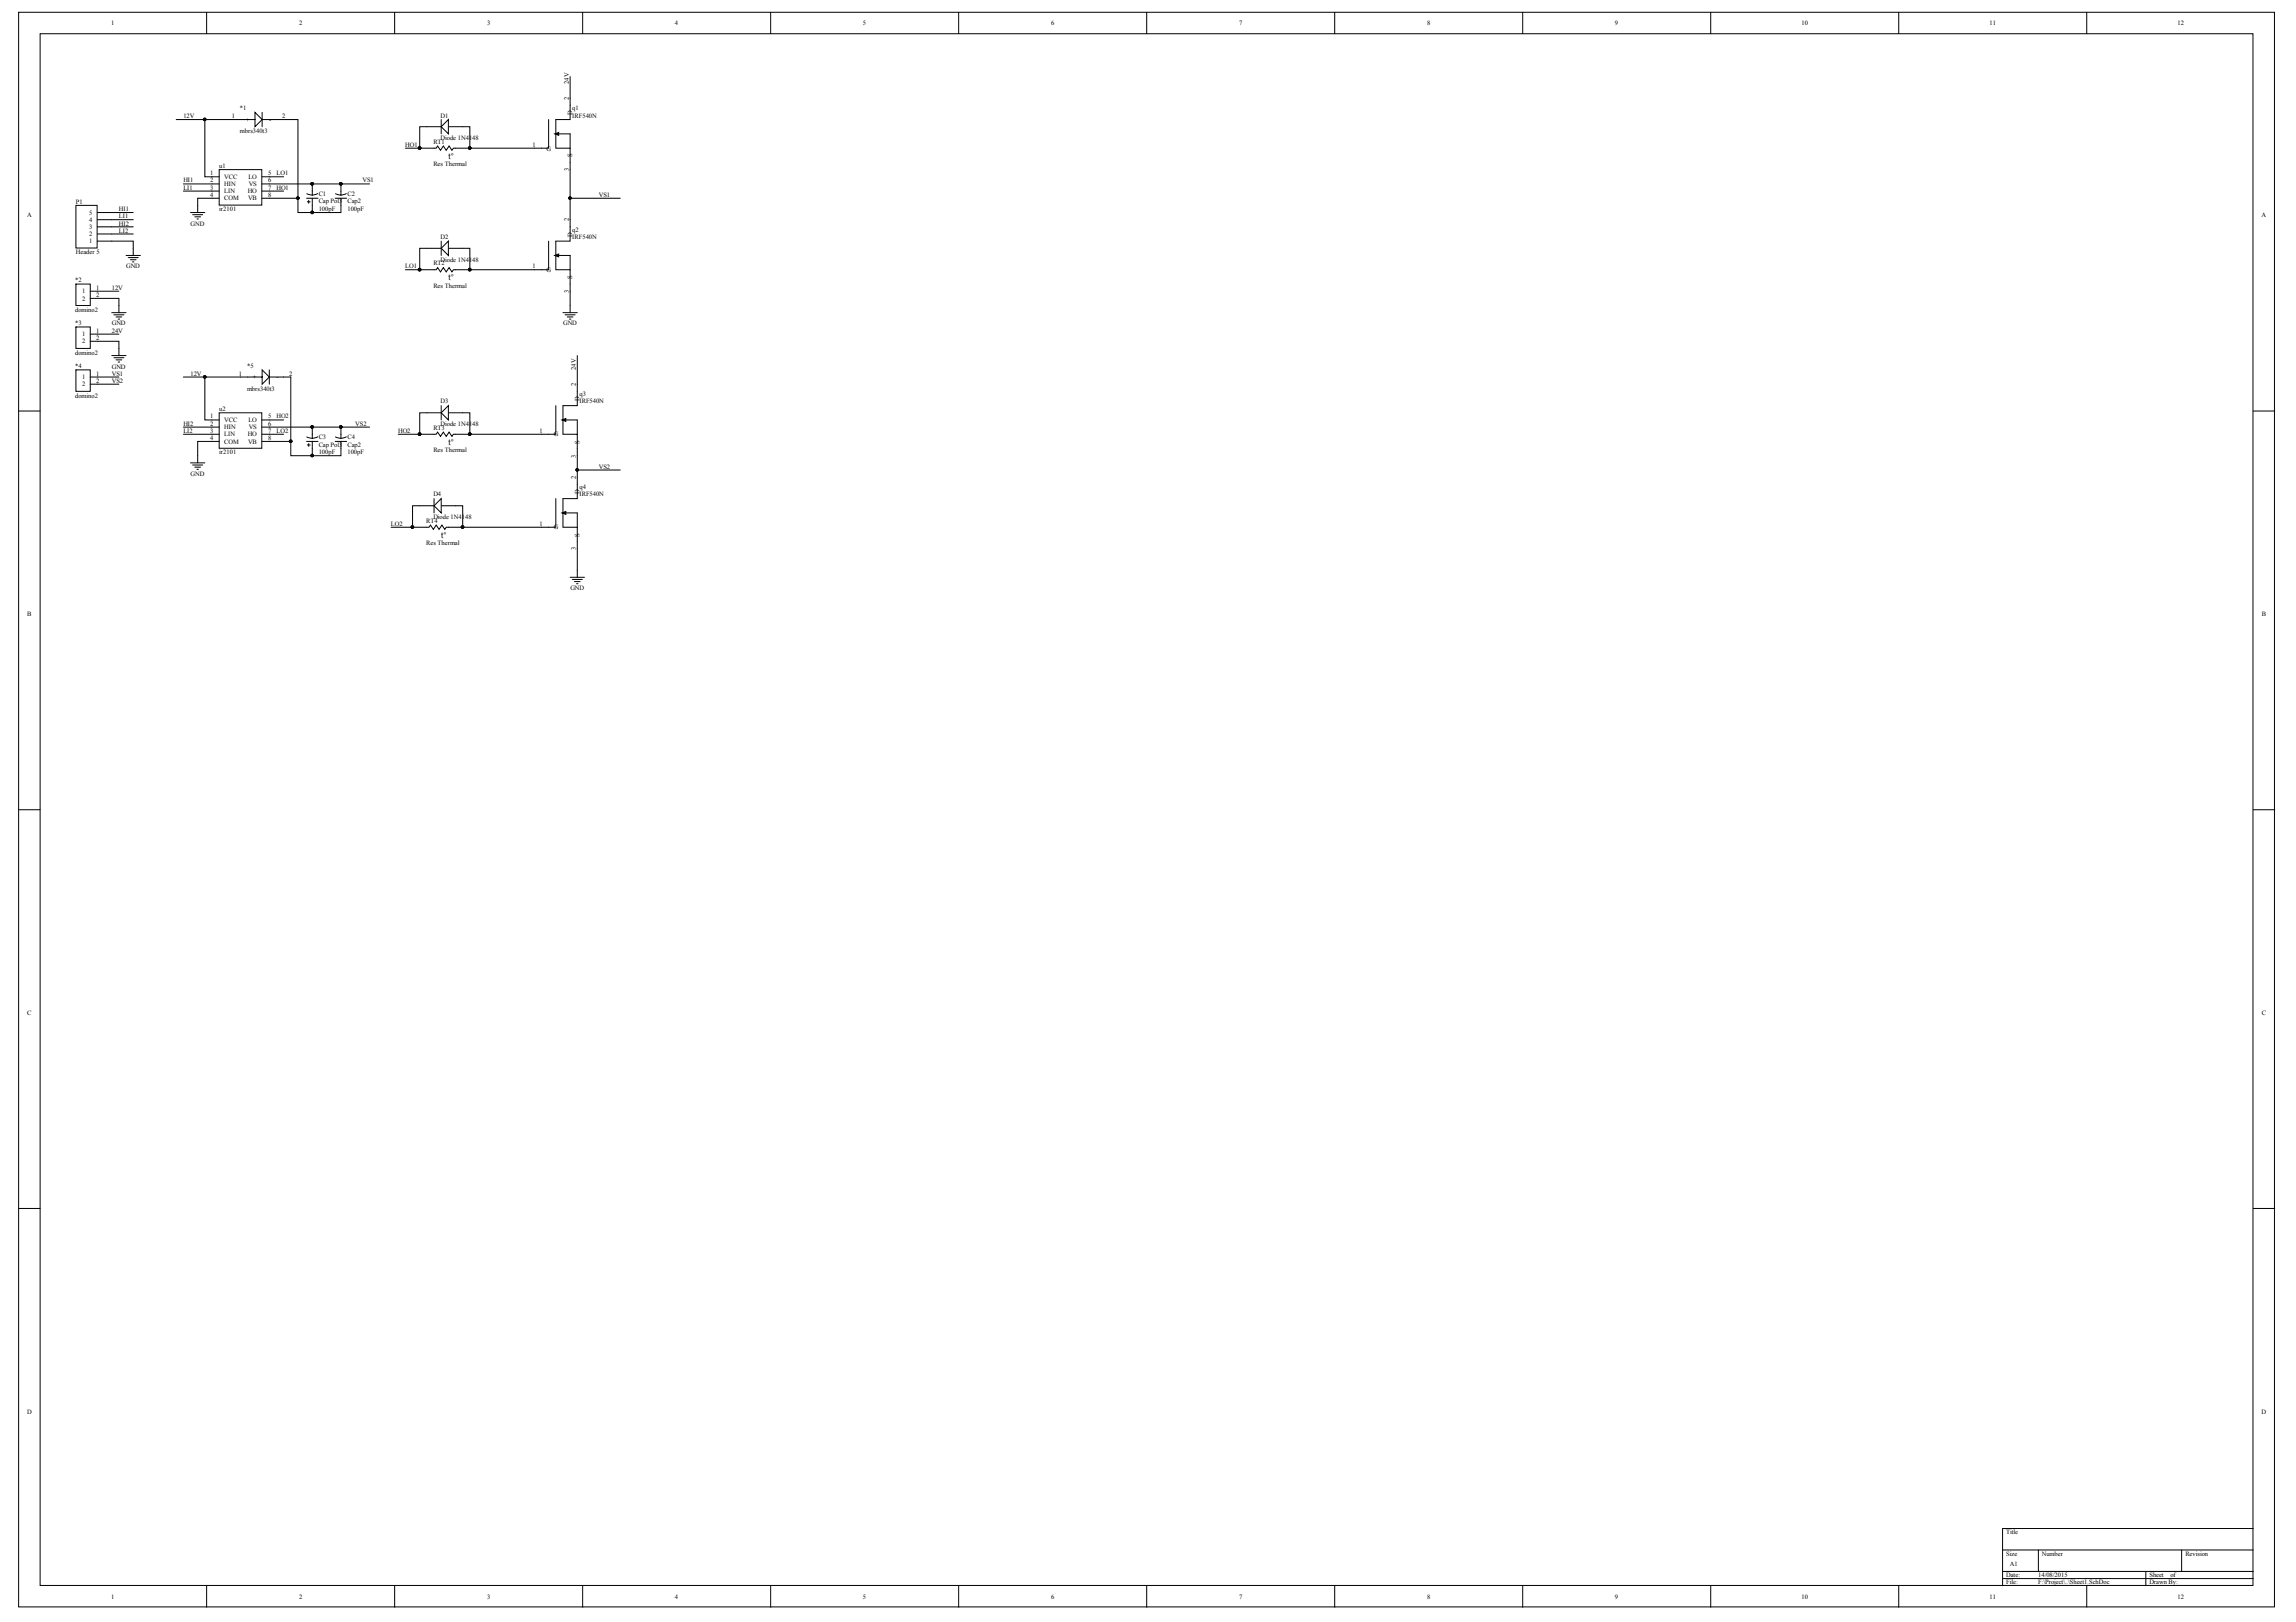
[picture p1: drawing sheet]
<svg xmlns="http://www.w3.org/2000/svg" width="297mm" height="210mm" viewBox="0 0 297 210" stroke-linecap="round" stroke-linejoin="round" font-family="sans-serif">
<defs><g id="words">
<g font-size="1">
<text x="58" y="20.5">t°</text>
<text x="58" y="36.3">t°</text>
<text x="58" y="57.6">t°</text>
<text x="57.1" y="69.6">t°</text>
</g>
<g font-size=".8">
<text x="14.4" y="3.3">1</text>
<text x="38.7" y="3.3">2</text>
<text x="63" y="3.3">3</text>
<text x="87.3" y="3.3">4</text>
<text x="111.6" y="3.3">5</text>
<text x="136" y="3.3">6</text>
<text x="160.3" y="3.3">7</text>
<text x="184.6" y="3.3">8</text>
<text x="208.9" y="3.3">9</text>
<text x="233.1" y="3.3">10</text>
<text x="257.4" y="3.3">11</text>
<text x="281.7" y="3.3">12</text>
<text x="73.6" y="10.9" transform="rotate(-90 73.6 10.9)">24V</text>
<text x="23.7" y="15.3">12V</text>
<text x="30" y="15.3">1</text>
<text x="31" y="14.3">*1</text>
<text x="31" y="17.2">mbrs340t3</text>
<text x="31.8" y="15.8">+</text>
<text x="34.8" y="15.8">-</text>
<text x="36.5" y="15.3">2</text>
<text x="57" y="15.2">D1</text>
<text x="73.6" y="12.9" transform="rotate(-90 73.6 12.9)">2</text>
<text x="74" y="14.9" transform="rotate(-90 74 14.9)">D</text>
<text x="74" y="14.3">q1</text>
<text x="74" y="15.2">IRF540N</text>
<text x="23.7" y="23.6">HI1</text>
<text x="27.2" y="22.7">1</text>
<text x="27.2" y="23.6">2</text>
<text x="28.4" y="21.8">u1</text>
<text x="29" y="23.2">VCC</text>
<text x="32.1" y="23.2">LO</text>
<text x="34.7" y="22.7">5</text>
<text x="34.7" y="23.6">6</text>
<text x="35.8" y="22.7">LO1</text>
<text x="46.9" y="23.6">VS1</text>
<text x="52.4" y="19">HO1</text>
<text x="56.1" y="18.6">RT1</text>
<text x="56.1" y="21.5">Res Thermal</text>
<text x="57" y="18.2">Diode 1N4148</text>
<text x="68.9" y="19">1</text>
<text x="70.7" y="19.5">G</text>
<text x="73.6" y="22.2" transform="rotate(-90 73.6 22.2)">3</text>
<text x="74" y="20.4" transform="rotate(-90 74 20.4)">S</text>
<text x="3.5" y="28.1">A</text>
<text x="9.8" y="26.4">P1</text>
<text x="11.5" y="29.7">3</text>
<text x="11.5" y="28.7">4</text>
<text x="11.5" y="27.8">5</text>
<text x="15.4" y="27.3">HI1</text>
<text x="15.4" y="28.3">LI1</text>
<text x="15.4" y="29.2">HI2</text>
<text x="23.7" y="24.5">LI1</text>
<text x="24.7" y="29.2">GND</text>
<text x="27.2" y="24.5">3</text>
<text x="27.2" y="25.5">4</text>
<text x="28.4" y="27.3">ir2101</text>
<text x="29" y="24.1">HIN</text>
<text x="29" y="25">LIN</text>
<text x="29" y="25.9">COM</text>
<text x="32.1" y="25">HO</text>
<text x="32.1" y="25.9">VB</text>
<text x="32.2" y="24.1">VS</text>
<text x="34.7" y="24.5">7</text>
<text x="34.7" y="25.5">8</text>
<text x="35.8" y="24.5">HO1</text>
<text x="41.2" y="27.2">100pF</text>
<text x="41.2" y="25.4">C1</text>
<text x="41.2" y="26.3">Cap Pol3</text>
<text x="45" y="27.2">100pF</text>
<text x="45" y="25.4">C2</text>
<text x="45" y="26.3">Cap2</text>
<text x="73.6" y="28.6" transform="rotate(-90 73.6 28.6)">2</text>
<text x="74" y="30">q2</text>
<text x="77.5" y="25.5">VS1</text>
<text x="292.6" y="28.1">A</text>
<text x="9.8" y="32.9">Header 5</text>
<text x="11.5" y="31.5">1</text>
<text x="11.5" y="30.5">2</text>
<text x="15.4" y="30.1">LI2</text>
<text x="16.3" y="34.7">GND</text>
<text x="52.4" y="34.7">LO1</text>
<text x="56.1" y="34.3">RT2</text>
<text x="57" y="30.9">D2</text>
<text x="57" y="33.9">Diode 1N4148</text>
<text x="68.9" y="34.7">1</text>
<text x="70.7" y="35.2">G</text>
<text x="74" y="30.6" transform="rotate(-90 74 30.6)">D</text>
<text x="74" y="30.9">IRF540N</text>
<text x="9.7" y="36.5">*2</text>
<text x="9.7" y="40.4">domino2</text>
<text x="10.6" y="38">1</text>
<text x="10.6" y="38.9">2</text>
<text x="12.4" y="37.5">1</text>
<text x="12.4" y="38.4">2</text>
<text x="14.5" y="37.5">12V</text>
<text x="56.1" y="37.2">Res Thermal</text>
<text x="73.6" y="37.9" transform="rotate(-90 73.6 37.9)">3</text>
<text x="74" y="36.1" transform="rotate(-90 74 36.1)">S</text>
<text x="9.7" y="42">*3</text>
<text x="9.7" y="45.9">domino2</text>
<text x="9.7" y="47.6">*4</text>
<text x="10.6" y="43.5">1</text>
<text x="10.6" y="44.4">2</text>
<text x="12.4" y="43">1</text>
<text x="12.4" y="44">2</text>
<text x="14.5" y="43">24V</text>
<text x="14.5" y="42.1">GND</text>
<text x="14.5" y="47.7">GND</text>
<text x="32" y="47.6">*5</text>
<text x="72.9" y="42.1">GND</text>
<text x="74.5" y="47.9" transform="rotate(-90 74.5 47.9)">24V</text>
<text x="9.7" y="51.5">domino2</text>
<text x="10.6" y="49.1">1</text>
<text x="10.6" y="50">2</text>
<text x="12.4" y="48.6">1</text>
<text x="12.4" y="49.6">2</text>
<text x="14.5" y="48.6">VS1</text>
<text x="14.5" y="49.6">VS2</text>
<text x="24.7" y="48.6">12V</text>
<text x="28.4" y="53.2">u2</text>
<text x="30.9" y="48.6">1</text>
<text x="32" y="50.6">mbrs340t3</text>
<text x="32.7" y="49.1">+</text>
<text x="35.8" y="49.1">-</text>
<text x="37.4" y="48.6">2</text>
<text x="57" y="52.2">D3</text>
<text x="74.5" y="49.9" transform="rotate(-90 74.5 49.9)">2</text>
<text x="75" y="51.9" transform="rotate(-90 75 51.9)">D</text>
<text x="75" y="51.3">q3</text>
<text x="75" y="52.2">IRF540N</text>
<text x="23.7" y="55.1">HI2</text>
<text x="23.7" y="56">LI2</text>
<text x="27.2" y="54.2">1</text>
<text x="27.2" y="55.1">2</text>
<text x="27.2" y="56">3</text>
<text x="27.2" y="56.9">4</text>
<text x="28.4" y="58.8">ir2101</text>
<text x="29" y="54.6">VCC</text>
<text x="29" y="55.5">HIN</text>
<text x="29" y="56.5">LIN</text>
<text x="29" y="57.4">COM</text>
<text x="32.1" y="56.5">HO</text>
<text x="32.1" y="57.4">VB</text>
<text x="32.1" y="54.6">LO</text>
<text x="32.2" y="55.5">VS</text>
<text x="34.7" y="54.2">5</text>
<text x="34.7" y="55.1">6</text>
<text x="34.7" y="56">7</text>
<text x="34.7" y="56.9">8</text>
<text x="35.8" y="54.2">HO2</text>
<text x="35.8" y="56">LO2</text>
<text x="41.2" y="58.7">100pF</text>
<text x="41.2" y="56.9">C3</text>
<text x="41.2" y="57.8">Cap Pol3</text>
<text x="45" y="58.7">100pF</text>
<text x="45" y="56.9">C4</text>
<text x="45" y="57.8">Cap2</text>
<text x="46" y="55.1">VS2</text>
<text x="51.5" y="56">HO2</text>
<text x="56.1" y="55.6">RT3</text>
<text x="56.1" y="58.5">Res Thermal</text>
<text x="57" y="55.2">Diode 1N4148</text>
<text x="69.8" y="56">1</text>
<text x="71.6" y="56.5">G</text>
<text x="74.5" y="59.2" transform="rotate(-90 74.5 59.2)">3</text>
<text x="75" y="57.4" transform="rotate(-90 75 57.4)">S</text>
<text x="24.7" y="61.6">GND</text>
<text x="56.1" y="64.2">D4</text>
<text x="74.5" y="61.9" transform="rotate(-90 74.5 61.9)">2</text>
<text x="75" y="63.9" transform="rotate(-90 75 63.9)">D</text>
<text x="75" y="63.3">q4</text>
<text x="75" y="64.2">IRF540N</text>
<text x="77.5" y="60.7">VS2</text>
<text x="50.6" y="68.1">LO2</text>
<text x="55.1" y="67.7">RT4</text>
<text x="55.1" y="70.5">Res Thermal</text>
<text x="56.1" y="67.2">Diode 1N4148</text>
<text x="69.8" y="68.1">1</text>
<text x="71.6" y="68.5">G</text>
<text x="74.5" y="71.2" transform="rotate(-90 74.5 71.2)">3</text>
<text x="75" y="69.4" transform="rotate(-90 75 69.4)">S</text>
<text x="73.8" y="76.4">GND</text>
<text x="3.5" y="79.8">B</text>
<text x="292.6" y="79.8">B</text>
<text x="3.5" y="131.3">C</text>
<text x="292.6" y="131.3">C</text>
<text x="3.5" y="182.9">D</text>
<text x="292.6" y="182.9">D</text>
<text x="259.6" y="198.6">Title</text>
<text x="259.6" y="201.3">Size</text>
<text x="260" y="202.7">A1</text>
<text x="264.2" y="201.3">Number</text>
<text x="282.7" y="201.3">Revision</text>
<text x="14.4" y="206.9">1</text>
<text x="38.7" y="206.9">2</text>
<text x="63" y="206.9">3</text>
<text x="87.3" y="206.9">4</text>
<text x="111.6" y="206.9">5</text>
<text x="136" y="206.9">6</text>
<text x="160.3" y="206.9">7</text>
<text x="184.6" y="206.9">8</text>
<text x="208.9" y="206.9">9</text>
<text x="233.1" y="206.9">10</text>
<text x="257.4" y="206.9">11</text>
<text x="259.6" y="204.1">Date:</text>
<text x="259.6" y="205">File:</text>
<text x="263.7" y="204.1">14/08/2015</text>
<text x="263.7" y="205">F:\Project\..\Sheet1.SchDoc</text>
<text x="278.1" y="204.1">Sheet</text>
<text x="278.1" y="205">Drawn By:</text>
<text x="280.8" y="204.1">of</text>
<text x="281.7" y="206.9">12</text>
</g>
</g></defs>
<g fill="#fff" stroke="#000" stroke-width=".13">
<path d="M2.4 1.6h291.9v206.4h-291.9z"/>
<path d="M5.2 4.4h286.3v200.8h-286.3z"/>
</g>
<g fill="none" stroke="#000" stroke-width=".13">
<path d="M26.7 1.6v2.8M51.1 1.6v2.8M71 15.5v3.7h-1.9M71.9 17.3h1.9v1.9M73.8 12.7v2.8h-1.9v3.7h1.9v2.8M75.4 1.6v2.8M99.7 1.6v2.8M124 1.6v2.8M148.3 1.6v2.8M172.7 1.6v2.8M197 1.6v2.8M221.3 1.6v2.8"/>
<path d="M245.6 1.6v2.8M270 1.6v2.8M71 31.2v3.7h-1.9M71.9 33.1h1.9v1.8M73.8 28.4v2.8h-1.9v3.7h1.9v2.8M2.4 53.2h2.8M71.9 52.5v3.7h-1.8M72.8 54.3h1.9v1.9M74.7 49.7v2.8h-1.9v3.7h1.9v2.8M291.5 53.2h2.8M71.9 64.5v3.7h-1.8M72.8 66.4h1.9v1.8"/>
<path d="M74.7 61.8v2.7h-1.9v3.7h1.9v2.8M2.4 104.8h2.8M291.5 104.8h2.8M2.4 156.4h2.8M291.5 156.4h2.8M291.5 197.8h-32.4v7.4M26.7 205.2v2.8M51.1 205.2v2.8M75.4 205.2v2.8M99.7 205.2v2.8M124 205.2v2.8M148.3 205.2v2.8"/>
<path d="M172.7 205.2v2.8M197 205.2v2.8M221.3 205.2v2.8M245.6 205.2v2.8M259.1 200.6h32.4M259.1 203.4h32.4M259.1 204.3h32.4M263.7 200.6v2.8M270 205.2v2.8M277.6 203.4v1.8M282.2 200.6v2.8"/>
</g>
<path d="M71.8 17.3l.5-.2v.4zM71.8 33.1l.5-.2v.3zM72.7 54.3l.5-.1v.3zM72.7 66.4l.5-.2v.4z" fill="#000" stroke="#000" stroke-width=".13"/>
<path d="M28.4 22h5.5v4.5h-5.5z" fill="#fff" stroke="#000" stroke-width=".13"/>
<path d="M27.4 22.9h1M27.4 23.8h1M27.4 24.7h1M27.4 25.7h1M33.9 22.9h.9M33.9 23.8h.9M33.9 24.7h.9M33.9 25.7h.9" fill="none" stroke="#000" stroke-width=".13"/>
<path d="M28.4 53.4h5.5v4.6h-5.5z" fill="#fff" stroke="#000" stroke-width=".13"/>
<g fill="none" stroke="#000" stroke-width=".13">
<path d="M30.2 15.5h2.8v.9l.9-.9-.9-1v1M33.9 15.5h2.8M33.9 14.5v1.9M55.2 16.4h1.9M58 16.4h1.9M39.7 25.7h1.4M39.8 26.1h.3M39.9 25.9v.4M40.4 23.8v1.5M40.4 25.7v.9M41.1 25.1l-.7 .1-.7-.1M43.4 25.7h1.4"/>
<path d="M44.1 23.8v1.5M44.1 25.7v.9M44.8 25.1l-.7 .1-.7-.1M27.4 54.3h1M27.4 55.3h1M27.4 56.2h1M27.4 57.1h1M31.1 48.8h2.8v.9l.9-.9-.9-.9v.9M33.9 54.3h.9M33.9 55.3h.9M33.9 56.2h.9M33.9 57.1h.9"/>
<path d="M34.8 48.8h2.8M34.8 47.9v1.8M43.4 57.1h1.4M44.1 55.3v1.5M44.1 57.1v.9M44.8 56.5l-.7 .2-.7-.2"/>
</g>
<g fill="#000" stroke="#000" stroke-width=".13">
<circle cx="40.4" cy="23.8" r=".17"/>
<circle cx="44.1" cy="23.8" r=".16"/>
<circle cx="44.1" cy="55.3" r=".16"/>
</g>
<path d="M57.1 16.4l.9-.9v1.8z" fill="#fff" stroke="#000" stroke-width=".13"/>
<path d="M57.1 15.5v1.8M55.2 32.1h1.9M58 32.1h1.9" fill="none" stroke="#000" stroke-width=".13"/>
<path d="M57.1 32.1l.9-.9v1.9z" fill="#fff" stroke="#000" stroke-width=".13"/>
<path d="M57.1 31.2v1.9M55.2 53.4h1.9M58 53.4h1.9" fill="none" stroke="#000" stroke-width=".13"/>
<path d="M57.1 53.4l.9-.9v1.8z" fill="#fff" stroke="#000" stroke-width=".13"/>
<path d="M57.1 52.5v1.8M54.3 65.5h1.9M57.1 65.5h1.8" fill="none" stroke="#000" stroke-width=".13"/>
<path d="M56.2 65.5l.9-1v1.9z" fill="#fff" stroke="#000" stroke-width=".13"/>
<path d="M54.3 19.2h2.1l.2-.3 .4 .6 .4-.6 .3 .6 .4-.6 .4 .6 .2-.3h2.1M54.3 34.9h2.1l.2-.3 .4 .6 .4-.6 .3 .6 .4-.6 .4 .6 .2-.3h2.1M54.3 56.2h2.1l.2-.3 .4 .6 .4-.6 .3 .6 .4-.6 .4 .6 .2-.3h2.1M53.4 68.2h2.1l.2-.2 .4 .5 .3-.5 .4 .5 .4-.5 .3 .5 .2-.3h2.2M56.2 64.5v1.9" fill="none" stroke="#000" stroke-width=".13"/>
<g fill="#000" stroke="#000" stroke-width=".13">
<circle cx="54.3" cy="19.2" r=".17"/>
<circle cx="60.8" cy="19.2" r=".17"/>
<circle cx="54.3" cy="34.9" r=".17"/>
<circle cx="60.8" cy="34.9" r=".17"/>
<circle cx="54.3" cy="56.2" r=".17"/>
<circle cx="60.8" cy="56.2" r=".17"/>
<circle cx="53.4" cy="68.2" r=".16"/>
<circle cx="59.8" cy="68.2" r=".16"/>
</g>
<path d="M9.8 26.6h2.8v5.5h-2.8z" fill="#fff" stroke="#000" stroke-width=".13"/>
<g fill="none" stroke="#000" stroke-width=".13">
<path d="M22.8 15.5h7.4M26.5 15.5v7.4h.9M36.7 15.5h1.8v10.2h-3.7M55.2 16.4h-.9v2.8h-1.9M59.9 16.4h.9v2.8h8.3M73.8 9.9v2.8M9.8 36.8h1.9v2.7h-1.9zM11.7 38.6h3.7v1.9M11.7 37.7h3.7M12.6 31.2h4.6v1.9M12.6 30.3h4.6M12.6 29.4h4.6"/>
<path d="M12.6 28.4h4.6M12.6 27.5h4.6M16.3 33.1h1.9M16.6 33.3h1.3M16.9 33.6h.7M17.1 33.9h.2M23.7 24.7h3.7M23.7 23.8h3.7M24.6 27.5h1.9M24.9 27.8h1.3M25.2 28.1h.7M25.5 28.3h.2"/>
<path d="M27.4 25.7h-1.8v1.8M34.8 23.8h13M34.8 22.9h1.9M34.8 24.7h1.9M38.5 25.7v1.8h1.9M40.4 26.6v.9h3.7v-.9M55.2 32.1h-.9v2.8h-1.9M59.9 32.1h.9v2.8h8.3M73.8 22v6.4M73.8 37.7v2.8M73.8 25.7h6.4M9.8 42.3h1.9v2.8h-1.9z"/>
<path d="M9.8 47.9h1.9v2.7h-1.9zM11.7 44.2h3.7v1.8M11.7 43.2h3.7M11.7 48.8h3.7M11.7 49.7h3.7M14.5 40.5h1.8M14.5 46h1.8M14.7 40.7h1.3M14.7 46.3h1.3M15 41h.8M15 46.6h.8M15.3 41.3h.2"/>
<path d="M15.3 46.8h.2M23.7 56.2h3.7M23.7 48.8h2.8M23.7 55.3h3.7M24.6 59.9h1.9M27.4 57.1h-1.8v2.8M31.1 48.8h-4.6v5.5h.9M34.8 57.1h2.8v1.9h6.5v-1M34.8 55.3h13M34.8 54.3h1.9M34.8 56.2h1.9M37.6 48.8v8.3"/>
<path d="M39.7 57.1h1.4M39.8 57.6h.3M39.9 57.4v.4M40.4 55.3v1.5M40.4 57.1v1.9M41.1 56.5l-.7 .2-.7-.2M55.2 53.4h-.9v2.8h-2.8M59.9 53.4h.9v2.8h9.3M72.8 40.5h1.9M73.1 40.7h1.3M73.4 41h.7M73.7 41.3h.2"/>
<path d="M74.7 59v2.8M74.7 46v3.7M24.9 60.2h1.3M25.2 60.5h.7M25.5 60.7h.2M54.3 65.5h-.9v2.7h-2.8M58.9 65.5h1v2.7h10.2M73.8 74.7h1.8M74 75h1.3M74.3 75.3h.8M74.6 75.5h.2M74.7 71v3.7"/>
<path d="M74.7 60.8h5.5"/>
</g>
<g fill="#000" stroke="#000" stroke-width=".13">
<circle cx="26.5" cy="15.5" r=".17"/>
<circle cx="54.3" cy="19.2" r=".17"/>
<circle cx="60.8" cy="19.2" r=".17"/>
<circle cx="38.5" cy="25.6" r=".17"/>
<circle cx="40.4" cy="23.8" r=".17"/>
<circle cx="40.4" cy="27.5" r=".17"/>
<circle cx="44.1" cy="23.8" r=".16"/>
<circle cx="54.3" cy="34.9" r=".17"/>
<circle cx="60.8" cy="34.9" r=".17"/>
<circle cx="73.7" cy="25.6" r=".17"/>
<circle cx="26.5" cy="48.8" r=".17"/>
<circle cx="37.6" cy="57.1" r=".17"/>
<circle cx="40.4" cy="55.3" r=".17"/>
<circle cx="40.4" cy="58.9" r=".16"/>
<circle cx="44.1" cy="55.3" r=".16"/>
<circle cx="54.3" cy="56.2" r=".17"/>
<circle cx="60.8" cy="56.2" r=".17"/>
<circle cx="53.4" cy="68.2" r=".16"/>
<circle cx="59.8" cy="68.2" r=".16"/>
<circle cx="74.7" cy="60.8" r=".17"/>
</g>
<use href="#words"/>
</svg>
